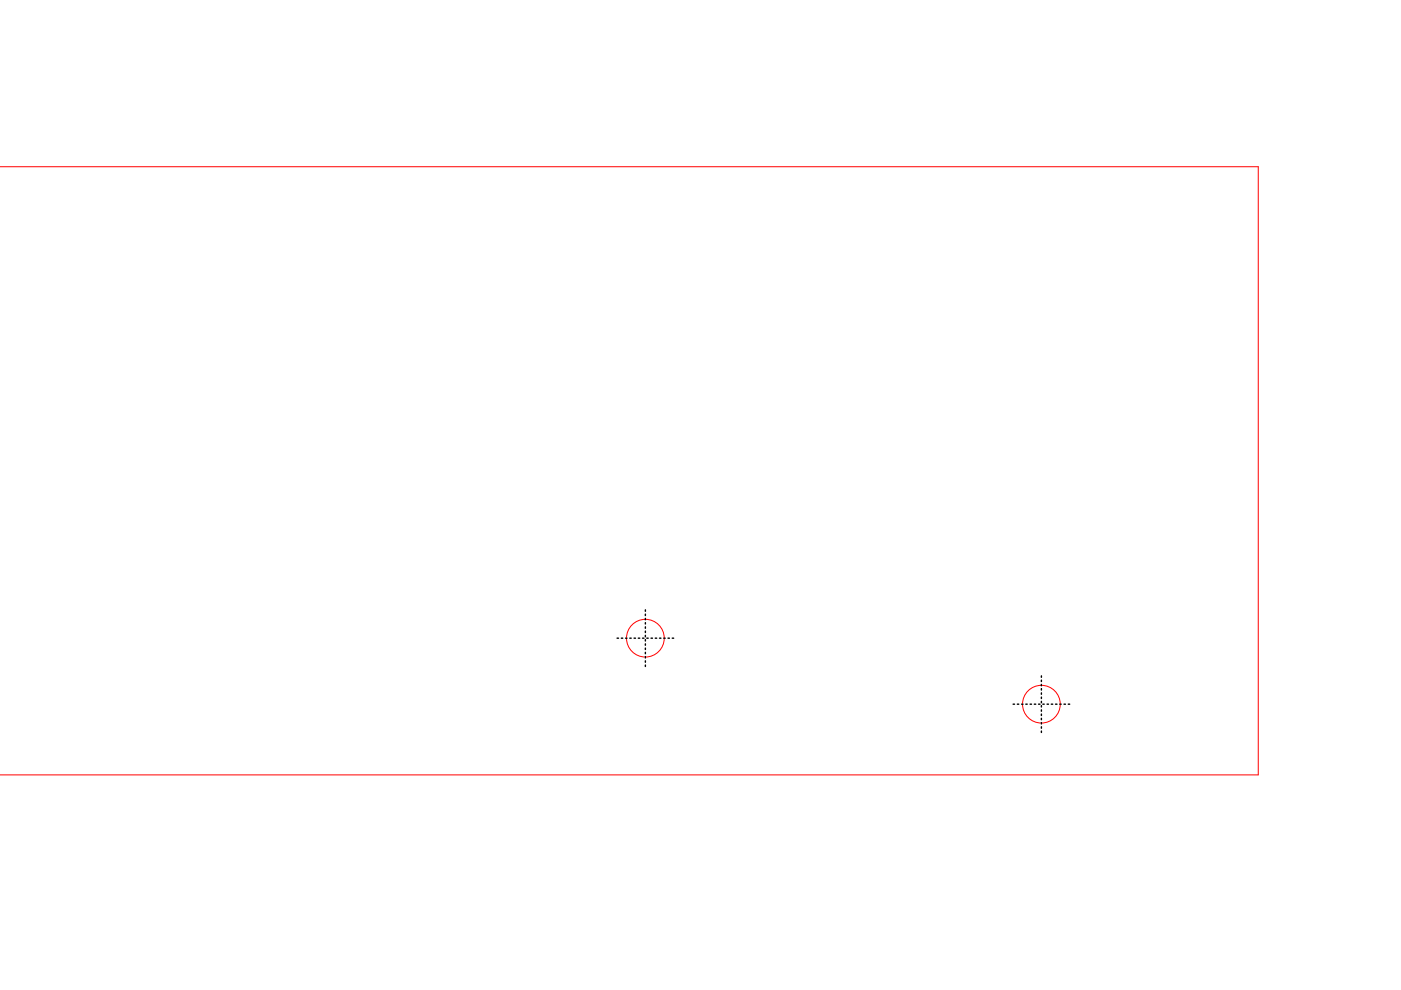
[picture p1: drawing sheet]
<svg xmlns="http://www.w3.org/2000/svg" width="297mm" height="210mm" viewBox="0 0 297 210" stroke-linecap="round" stroke-linejoin="round" font-family="sans-serif">
<g fill="none" stroke="#f00" stroke-width=".21">
<path d="M-.1 35.4h266.9v128.9h-266.9"/>
<circle cx="136.8" cy="135.3" r="4"/>
<circle cx="220.8" cy="149.3" r="4"/>
</g>
<path d="M136.8 129.3v12M142.8 135.3h-12M220.8 143.3v12M226.8 149.3h-12" fill="none" stroke="#000" stroke-width=".3" stroke-dasharray=".3 .6"/>
</svg>
